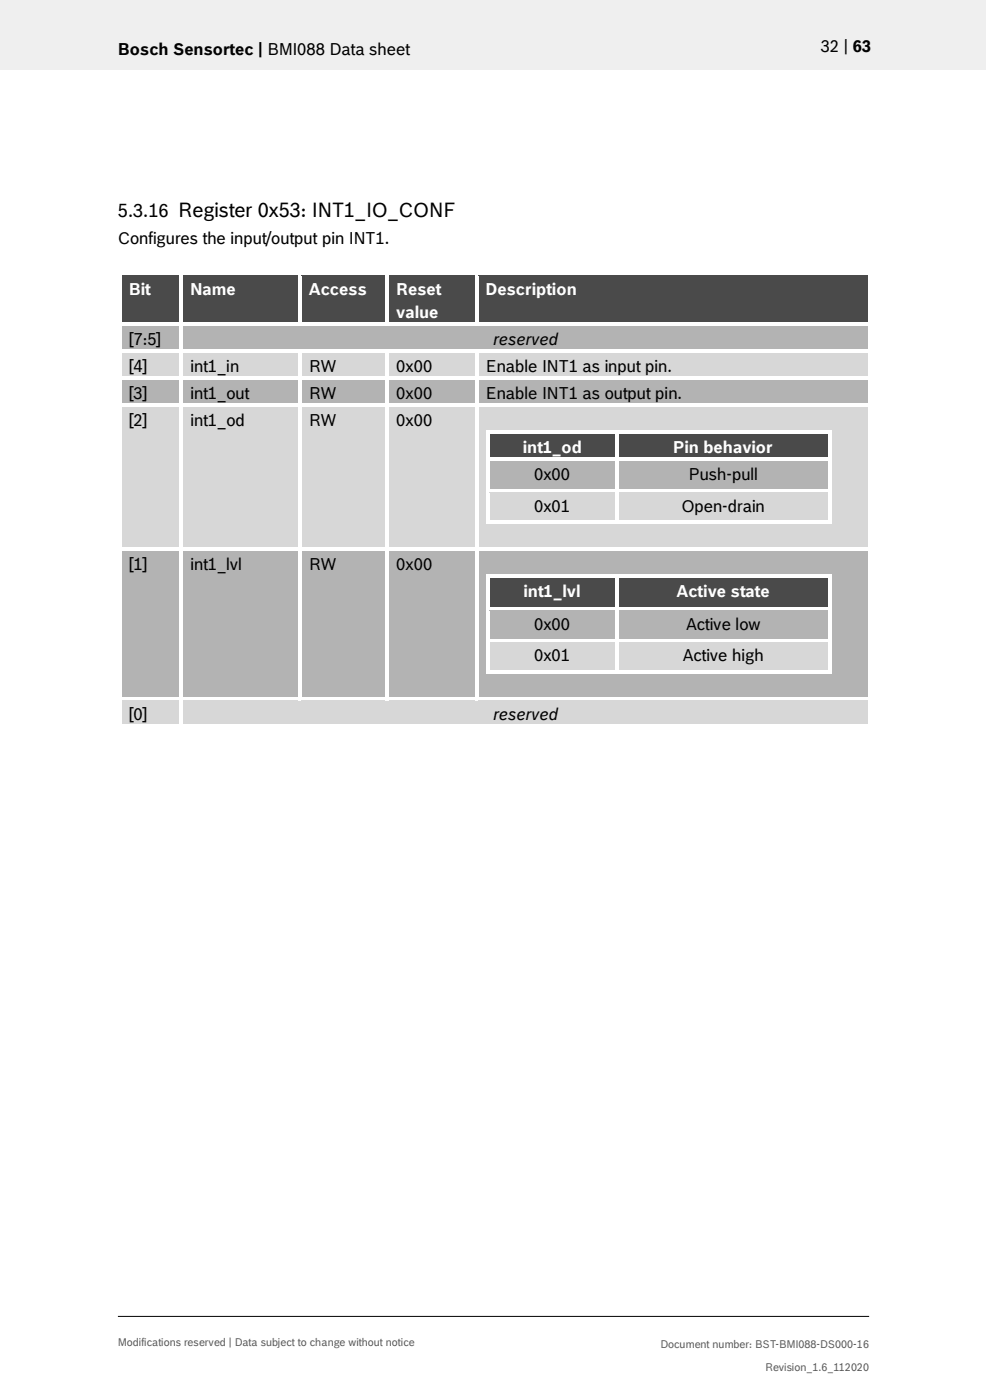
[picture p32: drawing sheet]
<svg xmlns="http://www.w3.org/2000/svg" width="210mm" height="297mm" viewBox="0 0 210 297" stroke-linecap="round" stroke-linejoin="round" font-family="sans-serif">
<defs><g id="words">
<text font-size="3.9" x="25" y="45.9">5.3.16 Register 0x53: INT1_IO_CONF</text>
<g font-size="3.5">
<text x="25" y="11.6">Bosch Sensortec | BMI088 Data sheet</text>
<text x="174.1" y="11">32 | 63</text>
<text x="25" y="51.8">Configures the input/output pin INT1.</text>
<text x="27.3" y="73.2">[7:5]</text>
<text x="104.7" y="73.2">reserved</text>
<text x="27.3" y="78.9">[4]</text>
<text x="40.4" y="78.9">int1_in</text>
<text x="65.5" y="78.9">RW</text>
<text x="84" y="78.9">0x00</text>
<text x="103" y="78.9">Enable INT1 as input pin.</text>
<text x="27.3" y="84.6">[3]</text>
<text x="40.4" y="84.6">int1_out</text>
<text x="65.5" y="84.6">RW</text>
<text x="84" y="84.6">0x00</text>
<text x="103" y="84.6">Enable INT1 as output pin.</text>
<text x="27.3" y="90.4">[2]</text>
<text x="40.4" y="90.4">int1_od</text>
<text x="65.5" y="90.4">RW</text>
<text x="84" y="90.4">0x00</text>
<text x="113.3" y="101.9">0x00</text>
<text x="146.1" y="101.9">Push-pull</text>
<text x="113.3" y="108.5">0x01</text>
<text x="144.6" y="108.5">Open-drain</text>
<text x="27.3" y="120.9">[1]</text>
<text x="40.4" y="120.9">int1_lvl</text>
<text x="65.5" y="120.9">RW</text>
<text x="84" y="120.9">0x00</text>
<text x="113.3" y="133.6">0x00</text>
<text x="145.5" y="133.6">Active low</text>
<text x="113.3" y="140.3">0x01</text>
<text x="144.8" y="140.3">Active high</text>
<text x="27.3" y="152.7">[0]</text>
<text x="104.7" y="152.7">reserved</text>
</g>
<g font-size="3.5" fill="#fff">
<text x="27.3" y="62.5">Bit</text>
<text x="40.4" y="62.5">Name</text>
<text x="65.5" y="62.5">Access</text>
<text x="84" y="62.5">Reset</text>
<text x="103" y="62.5">Description</text>
<text x="84" y="67.4">value</text>
<text x="110.9" y="96.1">int1_od</text>
<text x="142.8" y="96.1">Pin behavior</text>
<text x="111.1" y="126.7">int1_lvl</text>
<text x="143.5" y="126.7">Active state</text>
</g>
<g font-size="2.3" fill="#535f6b">
<text x="25" y="285.6">Modifications reserved | Data subject to change without notice</text>
<text x="140.1" y="286">Document number: BST-BMI088-DS000-16</text>
<text x="162.3" y="290.9">Revision_1.6_112020</text>
</g>
</g></defs>
<path d="M-.1 0h209.2v14.8h-209.2z" fill-rule="evenodd" fill="#efeff0"/>
<path d="M25 279.3h159.4" fill="none" stroke="#000" stroke-width=".21"/>
<g fill="#424c58">
<path d="M25.8 58.6h12.3v9.8h-12.3z" fill-rule="evenodd"/>
<path d="M27.3 58.6h9.3v4.9h-9.3z" fill-rule="evenodd"/>
<path d="M38.9 58.6h24.3v9.8h-24.3z" fill-rule="evenodd"/>
<path d="M40.4 58.6h21.3v4.9h-21.3z" fill-rule="evenodd"/>
<path d="M64 58.6h17.8v9.8h-17.8z" fill-rule="evenodd"/>
<path d="M65.5 58.6h14.7v4.9h-14.7z" fill-rule="evenodd"/>
<path d="M82.5 58.6h18.2v9.8h-18.2z" fill-rule="evenodd"/>
<path d="M84 58.6h15.2v4.9h-15.2z" fill-rule="evenodd"/>
<path d="M84 63.5h15.2v4.9h-15.2z" fill-rule="evenodd"/>
<path d="M101.5 58.6h82.7v9.8h-82.7z" fill-rule="evenodd"/>
<path d="M103 58.6h79.7v4.9h-79.7z" fill-rule="evenodd"/>
</g>
<g fill="#fff">
<path d="M25.1 57.7h.7v.9h-.7z" fill-rule="evenodd"/>
<path d="M25.1 57.7h.7v.8h-.7z" fill-rule="evenodd"/>
<path d="M25.8 57.7h12.3v.8h-12.3z" fill-rule="evenodd"/>
</g>
<path d="M25.8 58.5h12.3" fill="none" stroke="#424c58" stroke-width=".21"/>
<g fill="#fff">
<path d="M38.1 58.5l.8 .1z" fill-rule="evenodd"/>
<path d="M38.1 57.7h.8v.8h-.8z" fill-rule="evenodd"/>
<path d="M38.9 57.7h24.3v.8h-24.3z" fill-rule="evenodd"/>
</g>
<path d="M38.9 58.5h24.3" fill="none" stroke="#424c58" stroke-width=".21"/>
<g fill="#fff">
<path d="M63.2 58.5l.8 .1z" fill-rule="evenodd"/>
<path d="M63.2 57.7h.8v.8h-.8z" fill-rule="evenodd"/>
<path d="M64 57.7h17.8v.8h-17.8z" fill-rule="evenodd"/>
</g>
<path d="M64 58.5h17.8" fill="none" stroke="#424c58" stroke-width=".21"/>
<g fill="#fff">
<path d="M81.8 58.5l.7 .1z" fill-rule="evenodd"/>
<path d="M81.8 57.7h.7v.8h-.7z" fill-rule="evenodd"/>
<path d="M82.5 57.7h18.2v.8h-18.2z" fill-rule="evenodd"/>
</g>
<path d="M82.5 58.5h18.2" fill="none" stroke="#424c58" stroke-width=".21"/>
<g fill="#fff">
<path d="M100.7 58.5l.8 .1z" fill-rule="evenodd"/>
<path d="M100.7 57.7h.8v.8h-.8z" fill-rule="evenodd"/>
<path d="M101.5 57.7h82.8v.8h-82.8z" fill-rule="evenodd"/>
</g>
<path d="M101.5 58.5h82.8" fill="none" stroke="#424c58" stroke-width=".21"/>
<g fill="#fff">
<path d="M184.3 57.7h.7v.9h-.7z" fill-rule="evenodd"/>
<path d="M184.3 57.7h.7v.8h-.7z" fill-rule="evenodd"/>
<path d="M25.1 58.6h.7v9.8h-.7z" fill-rule="evenodd"/>
<path d="M38.1 58.6h.8v9.8h-.8z" fill-rule="evenodd"/>
<path d="M63.2 58.6h.8v9.8h-.8z" fill-rule="evenodd"/>
<path d="M81.8 58.6h.7v9.8h-.7z" fill-rule="evenodd"/>
<path d="M100.7 58.6h.8v9.8h-.8z" fill-rule="evenodd"/>
<path d="M184.3 58.6h.7v9.8h-.7z" fill-rule="evenodd"/>
</g>
<g fill="#b2b3b5">
<path d="M25.8 69.2h12.3v5h-12.3z" fill-rule="evenodd"/>
<path d="M27.3 69.2h9.3v5h-9.3z" fill-rule="evenodd"/>
<path d="M38.9 69.2h145.3v5h-145.3z" fill-rule="evenodd"/>
<path d="M40.4 69.2h142.3v5h-142.3z" fill-rule="evenodd"/>
</g>
<g fill="#fff">
<path d="M25.1 68.4h.7v.8h-.7z" fill-rule="evenodd"/>
<path d="M25.8 68.4h12.3v.8h-12.3z" fill-rule="evenodd"/>
</g>
<path d="M25.8 69.2h12.3" fill="none" stroke="#b2b3b5" stroke-width=".21"/>
<g fill="#fff">
<path d="M38.1 68.4h.8v.8h-.8z" fill-rule="evenodd"/>
<path d="M38.9 68.4h24.3v.8h-24.3z" fill-rule="evenodd"/>
</g>
<path d="M38.9 69.2h24.3" fill="none" stroke="#b2b3b5" stroke-width=".21"/>
<path d="M63.2 69.2h.8z" fill-rule="evenodd" fill="#b2b3b5"/>
<g fill="#fff">
<path d="M63.2 68.4h.8v.8h-.8z" fill-rule="evenodd"/>
<path d="M64 68.4h17.8v.8h-17.8z" fill-rule="evenodd"/>
</g>
<path d="M64 69.2h17.8" fill="none" stroke="#b2b3b5" stroke-width=".21"/>
<path d="M81.8 69.2h.7z" fill-rule="evenodd" fill="#b2b3b5"/>
<g fill="#fff">
<path d="M81.8 68.4h.7v.8h-.7z" fill-rule="evenodd"/>
<path d="M82.5 68.4h18.2v.8h-18.2z" fill-rule="evenodd"/>
</g>
<path d="M82.5 69.2h18.2" fill="none" stroke="#b2b3b5" stroke-width=".21"/>
<path d="M100.7 69.2h.8z" fill-rule="evenodd" fill="#b2b3b5"/>
<g fill="#fff">
<path d="M100.7 68.4h.8v.8h-.8z" fill-rule="evenodd"/>
<path d="M101.5 68.4h82.8v.8h-82.8z" fill-rule="evenodd"/>
</g>
<path d="M101.5 69.2h82.8" fill="none" stroke="#b2b3b5" stroke-width=".21"/>
<g fill="#fff">
<path d="M184.3 68.4h.7v.8h-.7z" fill-rule="evenodd"/>
<path d="M25.1 69.2h.7v5h-.7z" fill-rule="evenodd"/>
<path d="M38.1 69.2h.8v5h-.8z" fill-rule="evenodd"/>
<path d="M184.3 69.2h.7v5h-.7z" fill-rule="evenodd"/>
</g>
<g fill="#d7d7da">
<path d="M25.8 74.9h12.3v5h-12.3z" fill-rule="evenodd"/>
<path d="M27.3 74.9h9.3v5h-9.3z" fill-rule="evenodd"/>
<path d="M38.9 74.9h24.3v5h-24.3z" fill-rule="evenodd"/>
<path d="M40.4 74.9h21.3v5h-21.3z" fill-rule="evenodd"/>
<path d="M64 74.9h17.8v5h-17.8z" fill-rule="evenodd"/>
<path d="M65.5 74.9h14.7v5h-14.7z" fill-rule="evenodd"/>
<path d="M82.5 74.9h18.2v5h-18.2z" fill-rule="evenodd"/>
<path d="M84 74.9h15.2v5h-15.2z" fill-rule="evenodd"/>
<path d="M101.5 74.9h82.7v5h-82.7z" fill-rule="evenodd"/>
<path d="M103 74.9h79.7v5h-79.7z" fill-rule="evenodd"/>
</g>
<g fill="#fff">
<path d="M25.1 74.2h.7v.8h-.7z" fill-rule="evenodd"/>
<path d="M25.8 74.2h12.3v.7h-12.3z" fill-rule="evenodd"/>
</g>
<path d="M25.8 75h12.3" fill="none" stroke="#d7d7da" stroke-width=".21"/>
<g fill="#fff">
<path d="M38.1 74.2h.8v.8h-.8z" fill-rule="evenodd"/>
<path d="M38.9 74.2h24.3v.7h-24.3z" fill-rule="evenodd"/>
</g>
<path d="M38.9 75h24.3" fill="none" stroke="#d7d7da" stroke-width=".21"/>
<g fill="#fff">
<path d="M63.2 74.9l.8 .1z" fill-rule="evenodd"/>
<path d="M63.2 74.2h.8v.7h-.8z" fill-rule="evenodd"/>
<path d="M64 74.2h17.8v.7h-17.8z" fill-rule="evenodd"/>
</g>
<path d="M64 75h17.8" fill="none" stroke="#d7d7da" stroke-width=".21"/>
<g fill="#fff">
<path d="M81.8 74.9l.7 .1z" fill-rule="evenodd"/>
<path d="M81.8 74.2h.7v.7h-.7z" fill-rule="evenodd"/>
<path d="M82.5 74.2h18.2v.7h-18.2z" fill-rule="evenodd"/>
</g>
<path d="M82.5 75h18.2" fill="none" stroke="#d7d7da" stroke-width=".21"/>
<g fill="#fff">
<path d="M100.7 74.9l.8 .1z" fill-rule="evenodd"/>
<path d="M100.7 74.2h.8v.7h-.8z" fill-rule="evenodd"/>
<path d="M101.5 74.2h82.8v.7h-82.8z" fill-rule="evenodd"/>
</g>
<path d="M101.5 75h82.8" fill="none" stroke="#d7d7da" stroke-width=".21"/>
<g fill="#fff">
<path d="M184.3 74.2h.7v.8h-.7z" fill-rule="evenodd"/>
<path d="M25.1 75h.7v4.9h-.7z" fill-rule="evenodd"/>
<path d="M38.1 75h.8v4.9h-.8z" fill-rule="evenodd"/>
<path d="M63.2 75h.8v4.9h-.8z" fill-rule="evenodd"/>
<path d="M81.8 75h.7v4.9h-.7z" fill-rule="evenodd"/>
<path d="M100.7 75h.8v4.9h-.8z" fill-rule="evenodd"/>
<path d="M184.3 75h.7v4.9h-.7z" fill-rule="evenodd"/>
</g>
<g fill="#b2b3b5">
<path d="M25.8 80.7h12.3v4.9h-12.3z" fill-rule="evenodd"/>
<path d="M27.3 80.7h9.3v4.9h-9.3z" fill-rule="evenodd"/>
<path d="M38.9 80.7h24.3v4.9h-24.3z" fill-rule="evenodd"/>
<path d="M40.4 80.7h21.3v4.9h-21.3z" fill-rule="evenodd"/>
<path d="M64 80.7h17.8v4.9h-17.8z" fill-rule="evenodd"/>
<path d="M65.5 80.7h14.7v4.9h-14.7z" fill-rule="evenodd"/>
<path d="M82.5 80.7h18.2v4.9h-18.2z" fill-rule="evenodd"/>
<path d="M84 80.7h15.2v4.9h-15.2z" fill-rule="evenodd"/>
<path d="M101.5 80.7h82.7v4.9h-82.7z" fill-rule="evenodd"/>
<path d="M103 80.7h79.7v4.9h-79.7z" fill-rule="evenodd"/>
</g>
<g fill="#fff">
<path d="M25.1 79.9h.7v.8h-.7z" fill-rule="evenodd"/>
<path d="M25.8 79.9h12.3v.8h-12.3z" fill-rule="evenodd"/>
</g>
<path d="M25.8 80.7h12.3" fill="none" stroke="#b2b3b5" stroke-width=".21"/>
<g fill="#fff">
<path d="M38.1 79.9h.8v.8h-.8z" fill-rule="evenodd"/>
<path d="M38.9 79.9h24.3v.8h-24.3z" fill-rule="evenodd"/>
</g>
<path d="M38.9 80.7h24.3" fill="none" stroke="#b2b3b5" stroke-width=".21"/>
<g fill="#fff">
<path d="M63.2 79.9h.8v.8h-.8z" fill-rule="evenodd"/>
<path d="M64 79.9h17.8v.8h-17.8z" fill-rule="evenodd"/>
</g>
<path d="M64 80.7h17.8" fill="none" stroke="#b2b3b5" stroke-width=".21"/>
<g fill="#fff">
<path d="M81.8 79.9h.7v.8h-.7z" fill-rule="evenodd"/>
<path d="M82.5 79.9h18.2v.8h-18.2z" fill-rule="evenodd"/>
</g>
<path d="M82.5 80.7h18.2" fill="none" stroke="#b2b3b5" stroke-width=".21"/>
<g fill="#fff">
<path d="M100.7 79.9h.8v.8h-.8z" fill-rule="evenodd"/>
<path d="M101.5 79.9h82.8v.8h-82.8z" fill-rule="evenodd"/>
</g>
<path d="M101.5 80.7h82.8" fill="none" stroke="#b2b3b5" stroke-width=".21"/>
<g fill="#fff">
<path d="M184.3 79.9h.7v.8h-.7z" fill-rule="evenodd"/>
<path d="M25.1 80.7h.7v4.9h-.7z" fill-rule="evenodd"/>
<path d="M38.1 80.7h.8v4.9h-.8z" fill-rule="evenodd"/>
<path d="M63.2 80.7h.8v4.9h-.8z" fill-rule="evenodd"/>
<path d="M81.8 80.7h.7v4.9h-.7z" fill-rule="evenodd"/>
<path d="M100.7 80.7h.8v4.9h-.8z" fill-rule="evenodd"/>
<path d="M184.3 80.7h.7v4.9h-.7z" fill-rule="evenodd"/>
</g>
<g fill="#d7d7da">
<path d="M25.8 86.4h12.3v29.8h-12.3z" fill-rule="evenodd"/>
<path d="M27.3 86.4h9.3v5h-9.3z" fill-rule="evenodd"/>
<path d="M38.9 86.4h24.3v29.8h-24.3z" fill-rule="evenodd"/>
<path d="M40.4 86.4h21.3v5h-21.3z" fill-rule="evenodd"/>
<path d="M64 86.4h17.8v29.8h-17.8z" fill-rule="evenodd"/>
<path d="M65.5 86.4h14.7v5h-14.7z" fill-rule="evenodd"/>
<path d="M82.5 86.4h18.2v29.8h-18.2z" fill-rule="evenodd"/>
<path d="M84 86.4h15.2v5h-15.2z" fill-rule="evenodd"/>
<path d="M101.5 86.4h82.7v29.8h-82.7z" fill-rule="evenodd"/>
<path d="M103 86.4h79.7v5h-79.7z" fill-rule="evenodd"/>
</g>
<path d="M103 91.4v5.7" fill="none" stroke="#d7d7da" stroke-width=".21"/>
<g fill="#424c58">
<path d="M103.8 92.2h26.7v4.9h-26.7z" fill-rule="evenodd"/>
<path d="M105.3 92.2h23.7v4.9h-23.7z" fill-rule="evenodd"/>
<path d="M131.3 92.2h44.2v4.9h-44.2z" fill-rule="evenodd"/>
<path d="M132.8 92.2h41.2v4.9h-41.2z" fill-rule="evenodd"/>
</g>
<g fill="#fff">
<path d="M103.1 91.4h.7v.8h-.7z" fill-rule="evenodd"/>
<path d="M103.1 91.4h.7v.7h-.7z" fill-rule="evenodd"/>
<path d="M103.8 91.4h26.7v.7h-26.7z" fill-rule="evenodd"/>
</g>
<path d="M103.8 92.1h26.7" fill="none" stroke="#424c58" stroke-width=".21"/>
<g fill="#fff">
<path d="M130.5 92.1l.8 .1z" fill-rule="evenodd"/>
<path d="M130.5 91.4h.8v.7h-.8z" fill-rule="evenodd"/>
<path d="M131.3 91.4h44.3v.7h-44.3z" fill-rule="evenodd"/>
</g>
<path d="M131.3 92.1h44.3" fill="none" stroke="#424c58" stroke-width=".21"/>
<g fill="#fff">
<path d="M175.6 91.4h.8v.8h-.8z" fill-rule="evenodd"/>
<path d="M175.6 91.4h.8v.7h-.8z" fill-rule="evenodd"/>
<path d="M103.1 92.2h.7v4.9h-.7z" fill-rule="evenodd"/>
<path d="M130.5 92.2h.8v4.9h-.8z" fill-rule="evenodd"/>
<path d="M175.6 92.2h.8v4.9h-.8z" fill-rule="evenodd"/>
</g>
<path d="M103 97.1v6.7" fill="none" stroke="#d7d7da" stroke-width=".21"/>
<g fill="#b2b3b5">
<path d="M103.8 97.9h26.7v5.9h-26.7z" fill-rule="evenodd"/>
<path d="M105.3 97.9h23.7v4.9h-23.7z" fill-rule="evenodd"/>
<path d="M131.3 97.9h44.2v5.9h-44.2z" fill-rule="evenodd"/>
<path d="M132.8 97.9h41.2v4.9h-41.2z" fill-rule="evenodd"/>
</g>
<g fill="#fff">
<path d="M103.1 97.1h.7v.8h-.7z" fill-rule="evenodd"/>
<path d="M103.8 97.1h26.7v.7h-26.7z" fill-rule="evenodd"/>
</g>
<path d="M103.8 97.9h26.7" fill="none" stroke="#b2b3b5" stroke-width=".21"/>
<g fill="#fff">
<path d="M130.5 97.1h.8v.8h-.8z" fill-rule="evenodd"/>
<path d="M131.3 97.1h44.3v.7h-44.3z" fill-rule="evenodd"/>
</g>
<path d="M131.3 97.9h44.3" fill="none" stroke="#b2b3b5" stroke-width=".21"/>
<g fill="#fff">
<path d="M175.6 97.1h.8v.8h-.8z" fill-rule="evenodd"/>
<path d="M103.1 97.9h.7v5.9h-.7z" fill-rule="evenodd"/>
<path d="M130.5 97.9h.8v5.9h-.8z" fill-rule="evenodd"/>
<path d="M175.6 97.9h.8v5.9h-.8z" fill-rule="evenodd"/>
</g>
<path d="M103 103.8v7.4" fill="none" stroke="#d7d7da" stroke-width=".21"/>
<g fill="#d7d7da">
<path d="M103.8 104.6h26.7v5.8h-26.7z" fill-rule="evenodd"/>
<path d="M105.3 104.6h23.7v4.9h-23.7z" fill-rule="evenodd"/>
<path d="M131.3 104.6h44.2v5.8h-44.2z" fill-rule="evenodd"/>
<path d="M132.8 104.6h41.2v4.9h-41.2z" fill-rule="evenodd"/>
</g>
<g fill="#fff">
<path d="M103.1 103.8h.7v.8h-.7z" fill-rule="evenodd"/>
<path d="M103.8 103.8h26.7v.7h-26.7z" fill-rule="evenodd"/>
</g>
<path d="M103.8 104.6h26.7" fill="none" stroke="#d7d7da" stroke-width=".21"/>
<g fill="#fff">
<path d="M130.5 103.8h.8v.8h-.8z" fill-rule="evenodd"/>
<path d="M131.3 103.8h44.3v.7h-44.3z" fill-rule="evenodd"/>
</g>
<path d="M131.3 104.6h44.3" fill="none" stroke="#d7d7da" stroke-width=".21"/>
<g fill="#fff">
<path d="M175.6 103.8h.8v.8h-.8z" fill-rule="evenodd"/>
<path d="M103.1 104.6h.7v5.9h-.7z" fill-rule="evenodd"/>
<path d="M103.1 110.5h.7v.7h-.7z" fill-rule="evenodd"/>
<path d="M103.1 110.5h.7v.7h-.7z" fill-rule="evenodd"/>
<path d="M103.8 110.5h26.7v.7h-26.7z" fill-rule="evenodd"/>
<path d="M130.5 104.6h.8v5.9h-.8z" fill-rule="evenodd"/>
<path d="M130.5 110.5h.8v.7h-.8z" fill-rule="evenodd"/>
<path d="M131.3 110.5h44.3v.7h-44.3z" fill-rule="evenodd"/>
<path d="M175.6 104.6h.8v5.9h-.8z" fill-rule="evenodd"/>
<path d="M175.6 110.5h.8v.7h-.8z" fill-rule="evenodd"/>
<path d="M175.6 110.5h.8v.7h-.8z" fill-rule="evenodd"/>
</g>
<path d="M103 111.2h79.7v5h-79.7z" fill-rule="evenodd" fill="#d7d7da"/>
<g fill="#fff">
<path d="M25.1 85.6h.7v.8h-.7z" fill-rule="evenodd"/>
<path d="M25.8 85.6h12.3v.8h-12.3z" fill-rule="evenodd"/>
</g>
<path d="M25.8 86.4h12.3" fill="none" stroke="#d7d7da" stroke-width=".21"/>
<g fill="#fff">
<path d="M38.1 85.6h.8v.8h-.8z" fill-rule="evenodd"/>
<path d="M38.9 85.6h24.3v.8h-24.3z" fill-rule="evenodd"/>
</g>
<path d="M38.9 86.4h24.3" fill="none" stroke="#d7d7da" stroke-width=".21"/>
<g fill="#fff">
<path d="M63.2 85.6h.8v.8h-.8z" fill-rule="evenodd"/>
<path d="M64 85.6h17.8v.8h-17.8z" fill-rule="evenodd"/>
</g>
<path d="M64 86.4h17.8" fill="none" stroke="#d7d7da" stroke-width=".21"/>
<g fill="#fff">
<path d="M81.8 85.6h.7v.8h-.7z" fill-rule="evenodd"/>
<path d="M82.5 85.6h18.2v.8h-18.2z" fill-rule="evenodd"/>
</g>
<path d="M82.5 86.4h18.2" fill="none" stroke="#d7d7da" stroke-width=".21"/>
<g fill="#fff">
<path d="M100.7 85.6h.8v.8h-.8z" fill-rule="evenodd"/>
<path d="M101.5 85.6h82.8v.8h-82.8z" fill-rule="evenodd"/>
</g>
<path d="M101.5 86.4h82.8" fill="none" stroke="#d7d7da" stroke-width=".21"/>
<g fill="#fff">
<path d="M184.3 85.6h.7v.8h-.7z" fill-rule="evenodd"/>
<path d="M25.1 86.4h.7v29.8h-.7z" fill-rule="evenodd"/>
<path d="M38.1 86.4h.8v29.8h-.8z" fill-rule="evenodd"/>
<path d="M63.2 86.4h.8v29.8h-.8z" fill-rule="evenodd"/>
<path d="M81.8 86.4h.7v29.8h-.7z" fill-rule="evenodd"/>
<path d="M100.7 86.4h.8v29.8h-.8z" fill-rule="evenodd"/>
<path d="M184.3 86.4h.7v29.8h-.7z" fill-rule="evenodd"/>
</g>
<g fill="#b2b3b5">
<path d="M25.8 116.9h12.3v31h-12.3z" fill-rule="evenodd"/>
<path d="M27.3 116.9h9.3v5h-9.3z" fill-rule="evenodd"/>
<path d="M38.9 116.9h24.3v31h-24.3z" fill-rule="evenodd"/>
<path d="M40.4 116.9h21.3v5h-21.3z" fill-rule="evenodd"/>
<path d="M64 116.9h17.8v31h-17.8z" fill-rule="evenodd"/>
<path d="M65.5 116.9h14.7v5h-14.7z" fill-rule="evenodd"/>
<path d="M82.5 116.9h18.2v31h-18.2z" fill-rule="evenodd"/>
<path d="M84 116.9h15.2v5h-15.2z" fill-rule="evenodd"/>
<path d="M101.5 116.9h82.7v31h-82.7z" fill-rule="evenodd"/>
<path d="M103 116.9h79.7v5h-79.7z" fill-rule="evenodd"/>
</g>
<path d="M103 121.9v6.9" fill="none" stroke="#b2b3b5" stroke-width=".21"/>
<g fill="#424c58">
<path d="M103.8 122.7h26.7v6.1h-26.7z" fill-rule="evenodd"/>
<path d="M105.3 122.7h23.7v5h-23.7z" fill-rule="evenodd"/>
<path d="M131.3 122.7h44.2v6.1h-44.2z" fill-rule="evenodd"/>
<path d="M132.8 122.7h41.2v5h-41.2z" fill-rule="evenodd"/>
</g>
<g fill="#fff">
<path d="M103.1 121.9h.7v.8h-.7z" fill-rule="evenodd"/>
<path d="M103.1 121.9h.7v.8h-.7z" fill-rule="evenodd"/>
<path d="M103.8 121.9h26.7v.8h-26.7z" fill-rule="evenodd"/>
</g>
<path d="M103.8 122.7h26.7" fill="none" stroke="#424c58" stroke-width=".21"/>
<g fill="#fff">
<path d="M130.5 122.7h.8z" fill-rule="evenodd"/>
<path d="M130.5 121.9h.8v.8h-.8z" fill-rule="evenodd"/>
<path d="M131.3 121.9h44.3v.8h-44.3z" fill-rule="evenodd"/>
</g>
<path d="M131.3 122.7h44.3" fill="none" stroke="#424c58" stroke-width=".21"/>
<g fill="#fff">
<path d="M175.6 121.9h.8v.8h-.8z" fill-rule="evenodd"/>
<path d="M175.6 121.9h.8v.8h-.8z" fill-rule="evenodd"/>
<path d="M103.1 122.7h.7v6.1h-.7z" fill-rule="evenodd"/>
<path d="M130.5 122.7h.8v6.1h-.8z" fill-rule="evenodd"/>
<path d="M175.6 122.7h.8v6.1h-.8z" fill-rule="evenodd"/>
</g>
<path d="M103 128.8v6.7" fill="none" stroke="#b2b3b5" stroke-width=".21"/>
<g fill="#b2b3b5">
<path d="M103.8 129.6h26.7v5.9h-26.7z" fill-rule="evenodd"/>
<path d="M105.3 129.6h23.7v5h-23.7z" fill-rule="evenodd"/>
<path d="M131.3 129.6h44.2v5.9h-44.2z" fill-rule="evenodd"/>
<path d="M132.8 129.6h41.2v5h-41.2z" fill-rule="evenodd"/>
</g>
<g fill="#fff">
<path d="M103.1 128.8h.7v.8h-.7z" fill-rule="evenodd"/>
<path d="M103.8 128.8h26.7v.8h-26.7z" fill-rule="evenodd"/>
</g>
<path d="M103.8 129.6h26.7" fill="none" stroke="#b2b3b5" stroke-width=".21"/>
<g fill="#fff">
<path d="M130.5 128.8h.8v.8h-.8z" fill-rule="evenodd"/>
<path d="M131.3 128.8h44.3v.8h-44.3z" fill-rule="evenodd"/>
</g>
<path d="M131.3 129.6h44.3" fill="none" stroke="#b2b3b5" stroke-width=".21"/>
<g fill="#fff">
<path d="M175.6 128.8h.8v.8h-.8z" fill-rule="evenodd"/>
<path d="M103.1 129.6h.7v5.9h-.7z" fill-rule="evenodd"/>
<path d="M130.5 129.6h.8v5.9h-.8z" fill-rule="evenodd"/>
<path d="M175.6 129.6h.8v5.9h-.8z" fill-rule="evenodd"/>
</g>
<path d="M103 135.5v7.5" fill="none" stroke="#b2b3b5" stroke-width=".21"/>
<g fill="#d7d7da">
<path d="M103.8 136.3h26.7v5.9h-26.7z" fill-rule="evenodd"/>
<path d="M105.3 136.3h23.7v4.9h-23.7z" fill-rule="evenodd"/>
<path d="M131.3 136.3h44.2v5.9h-44.2z" fill-rule="evenodd"/>
<path d="M132.8 136.3h41.2v4.9h-41.2z" fill-rule="evenodd"/>
</g>
<g fill="#fff">
<path d="M103.1 135.5h.7v.8h-.7z" fill-rule="evenodd"/>
<path d="M103.8 135.5h26.7v.8h-26.7z" fill-rule="evenodd"/>
</g>
<path d="M103.8 136.3h26.7" fill="none" stroke="#d7d7da" stroke-width=".21"/>
<g fill="#fff">
<path d="M130.5 135.5h.8v.8h-.8z" fill-rule="evenodd"/>
<path d="M131.3 135.5h44.3v.8h-44.3z" fill-rule="evenodd"/>
</g>
<path d="M131.3 136.3h44.3" fill="none" stroke="#d7d7da" stroke-width=".21"/>
<g fill="#fff">
<path d="M175.6 135.5h.8v.8h-.8z" fill-rule="evenodd"/>
<path d="M103.1 136.3h.7v5.9h-.7z" fill-rule="evenodd"/>
<path d="M103.1 142.2h.7v.8h-.7z" fill-rule="evenodd"/>
<path d="M103.1 142.2h.7v.8h-.7z" fill-rule="evenodd"/>
<path d="M103.8 142.2h26.7v.8h-26.7z" fill-rule="evenodd"/>
<path d="M130.5 136.3h.8v5.9h-.8z" fill-rule="evenodd"/>
<path d="M130.5 142.2h.8v.8h-.8z" fill-rule="evenodd"/>
<path d="M131.3 142.2h44.3v.8h-44.3z" fill-rule="evenodd"/>
<path d="M175.6 136.3h.8v5.9h-.8z" fill-rule="evenodd"/>
<path d="M175.6 142.2h.8v.8h-.8z" fill-rule="evenodd"/>
<path d="M175.6 142.2h.8v.8h-.8z" fill-rule="evenodd"/>
</g>
<path d="M103 143h79.7v4.9h-79.7z" fill-rule="evenodd" fill="#b2b3b5"/>
<g fill="#fff">
<path d="M25.1 116.2h.7v.8h-.7z" fill-rule="evenodd"/>
<path d="M25.8 116.2h12.3v.7h-12.3z" fill-rule="evenodd"/>
</g>
<path d="M25.8 117h12.3" fill="none" stroke="#b2b3b5" stroke-width=".21"/>
<g fill="#fff">
<path d="M38.1 116.2h.8v.8h-.8z" fill-rule="evenodd"/>
<path d="M38.9 116.2h24.3v.7h-24.3z" fill-rule="evenodd"/>
</g>
<path d="M38.9 117h24.3" fill="none" stroke="#b2b3b5" stroke-width=".21"/>
<g fill="#fff">
<path d="M63.2 116.2h.8v.8h-.8z" fill-rule="evenodd"/>
<path d="M64 116.2h17.8v.7h-17.8z" fill-rule="evenodd"/>
</g>
<path d="M64 117h17.8" fill="none" stroke="#b2b3b5" stroke-width=".21"/>
<g fill="#fff">
<path d="M81.8 116.2h.7v.8h-.7z" fill-rule="evenodd"/>
<path d="M82.5 116.2h18.2v.7h-18.2z" fill-rule="evenodd"/>
</g>
<path d="M82.5 117h18.2" fill="none" stroke="#b2b3b5" stroke-width=".21"/>
<g fill="#fff">
<path d="M100.7 116.2h.8v.8h-.8z" fill-rule="evenodd"/>
<path d="M101.5 116.2h82.8v.7h-82.8z" fill-rule="evenodd"/>
</g>
<path d="M101.5 117h82.8" fill="none" stroke="#b2b3b5" stroke-width=".21"/>
<g fill="#fff">
<path d="M184.3 116.2h.7v.8h-.7z" fill-rule="evenodd"/>
<path d="M25.1 117h.7v30.9h-.7z" fill-rule="evenodd"/>
<path d="M38.1 117h.8v30.9h-.8z" fill-rule="evenodd"/>
<path d="M63.2 117h.8v30.9h-.8z" fill-rule="evenodd"/>
<path d="M81.8 117h.7v30.9h-.7z" fill-rule="evenodd"/>
<path d="M100.7 117h.8v30.9h-.8z" fill-rule="evenodd"/>
<path d="M184.3 117h.7v30.9h-.7z" fill-rule="evenodd"/>
</g>
<g fill="#d7d7da">
<path d="M25.8 148.7h12.3v4.9h-12.3z" fill-rule="evenodd"/>
<path d="M27.3 148.7h9.3v4.9h-9.3z" fill-rule="evenodd"/>
<path d="M38.9 148.7h145.3v4.9h-145.3z" fill-rule="evenodd"/>
<path d="M40.4 148.7h142.3v4.9h-142.3z" fill-rule="evenodd"/>
</g>
<g fill="#fff">
<path d="M25.1 147.9h.7v.8h-.7z" fill-rule="evenodd"/>
<path d="M25.8 147.9h12.3v.8h-12.3z" fill-rule="evenodd"/>
</g>
<path d="M25.8 148.7h12.3" fill="none" stroke="#d7d7da" stroke-width=".21"/>
<g fill="#fff">
<path d="M38.1 147.9h.8v.8h-.8z" fill-rule="evenodd"/>
<path d="M38.9 147.9h24.3v.8h-24.3z" fill-rule="evenodd"/>
</g>
<path d="M38.9 148.7h24.3" fill="none" stroke="#d7d7da" stroke-width=".21"/>
<path d="M63.2 148.7h.8z" fill-rule="evenodd" fill="#d7d7da"/>
<g fill="#fff">
<path d="M63.2 147.9h.8v.8h-.8z" fill-rule="evenodd"/>
<path d="M64 147.9h17.8v.8h-17.8z" fill-rule="evenodd"/>
</g>
<path d="M64 148.7h17.8" fill="none" stroke="#d7d7da" stroke-width=".21"/>
<path d="M81.8 148.7h.7z" fill-rule="evenodd" fill="#d7d7da"/>
<g fill="#fff">
<path d="M81.8 147.9h.7v.8h-.7z" fill-rule="evenodd"/>
<path d="M82.5 147.9h18.2v.8h-18.2z" fill-rule="evenodd"/>
</g>
<path d="M82.5 148.7h18.2" fill="none" stroke="#d7d7da" stroke-width=".21"/>
<path d="M100.7 148.7h.8z" fill-rule="evenodd" fill="#d7d7da"/>
<g fill="#fff">
<path d="M100.7 147.9h.8v.8h-.8z" fill-rule="evenodd"/>
<path d="M101.5 147.9h82.8v.8h-82.8z" fill-rule="evenodd"/>
</g>
<path d="M101.5 148.7h82.8" fill="none" stroke="#d7d7da" stroke-width=".21"/>
<g fill="#fff">
<path d="M184.3 147.9h.7v.8h-.7z" fill-rule="evenodd"/>
<path d="M25.1 148.7h.7v5h-.7z" fill-rule="evenodd"/>
<path d="M25.1 153.7h.7v.7h-.7z" fill-rule="evenodd"/>
<path d="M25.1 153.7h.7v.7h-.7z" fill-rule="evenodd"/>
<path d="M25.8 153.7h12.3v.7h-12.3z" fill-rule="evenodd"/>
<path d="M38.1 148.7h.8v5h-.8z" fill-rule="evenodd"/>
<path d="M38.1 153.7h.8v.7h-.8z" fill-rule="evenodd"/>
<path d="M38.9 153.7h145.4v.7h-145.4z" fill-rule="evenodd"/>
<path d="M184.3 148.7h.7v5h-.7z" fill-rule="evenodd"/>
<path d="M184.3 153.7h.7v.7h-.7z" fill-rule="evenodd"/>
<path d="M184.3 153.7h.7v.7h-.7z" fill-rule="evenodd"/>
</g>
<use href="#words"/>
</svg>
